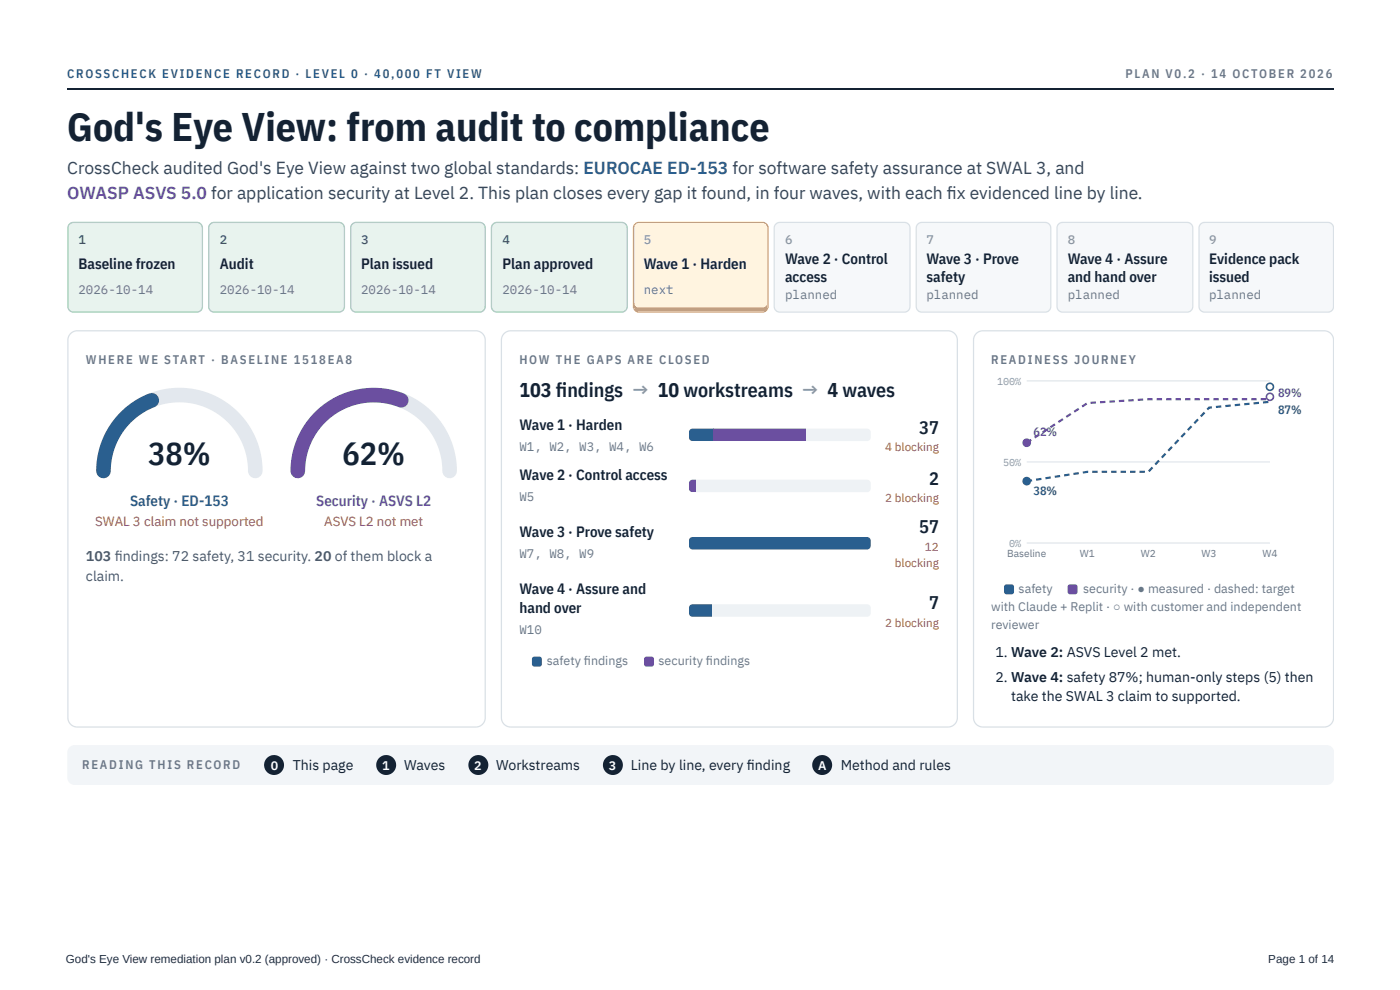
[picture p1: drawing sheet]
<svg xmlns="http://www.w3.org/2000/svg" width="297mm" height="210mm" viewBox="0 0 297 210" stroke-linecap="round" stroke-linejoin="round" font-family="sans-serif">
<defs><g id="words">
<text font-size="8.5" fill="#142233" x="14.3" y="29.9">God's Eye View: from audit to compliance</text>
<g font-size="6.8" fill="#142233">
<text x="31.5" y="98.8">38%</text>
<text x="72.7" y="98.8">62%</text>
</g>
<text font-size="4.2" fill="#142233" x="110.3" y="84.4">103 fi ndings → 10 workstreams → 4 waves</text>
<g font-size="3.9" fill="#142233">
<text x="195.2" y="92.1">37</text>
<text x="197.3" y="102.9">2</text>
<text x="195.2" y="113.2">57</text>
<text x="197.3" y="129.4">7</text>
</g>
<text font-size="3.7" fill="#33465b" x="14.3" y="37">CrossCheck audited God's Eye View against two global standards: EUROCAE ED-153 for software safety assurance at SWAL 3, and</text>
<text font-size="3.7" fill="#6b4fa0" x="14.3" y="42.3">OWASP ASVS 5.0 for application security at Level 2. This plan closes every gap it found, in four waves, with each fi x evidenced line by line.</text>
<g font-size="3.2" fill="#142233">
<text x="16.7" y="57.1">Baseline frozen</text>
<text x="46.7" y="57.1">Audit</text>
<text x="76.7" y="57.1">Plan issued</text>
<text x="106.7" y="57.1">Plan approved</text>
<text x="136.7" y="57.1">Wave 1 · Harden</text>
<text x="166.7" y="56.1">Wave 2 · Control</text>
<text x="166.7" y="59.8">access</text>
<text x="196.8" y="56.1">Wave 3 · Prove</text>
<text x="196.8" y="59.8">safety</text>
<text x="226.8" y="56.1">Wave 4 · Assure</text>
<text x="226.8" y="59.8">and hand over</text>
<text x="256.8" y="56.1">Evidence pack</text>
<text x="256.8" y="59.8">issued</text>
<text x="110.3" y="91.3">Wave 1 · Harden</text>
<text x="110.3" y="101.9">Wave 2 · Control access</text>
<text x="110.3" y="114">Wave 3 · Prove safety</text>
<text x="110.3" y="126.2">Wave 4 · Assure and</text>
<text x="110.3" y="130.2">hand over</text>
</g>
<text font-size="3.2" fill="#2a5f8f" x="27.6" y="107.4">Safety · ED-153</text>
<text font-size="3.2" fill="#6b4fa0" x="67.2" y="107.4">Security · ASVS L2</text>
<g font-size="3" fill="#4a5a6c">
<text x="18.3" y="119.1">103 fi ndings: 72 safety, 31 security. 20 of them block a</text>
<text x="18.3" y="123.3">claim.</text>
</g>
<g font-size="3" fill="#142233">
<text x="211.4" y="139.4">1. Wave 2: ASVS Level 2 met.</text>
<text x="211.4" y="144.7">2. Wave 4: safety 87%; human-only steps (5) then</text>
<text x="214.8" y="149">take the SWAL 3 claim to supported.</text>
<text x="62.2" y="163.5">This page</text>
<text x="85.8" y="163.5">Waves</text>
<text x="105.4" y="163.5">Workstreams</text>
<text x="134" y="163.5">Line by line, every fi nding</text>
<text x="178.6" y="163.5">Method and rules</text>
</g>
<g font-size="2.8" fill="#b0442f">
<text x="20.2" y="111.7">SWAL 3 claim not supported</text>
<text x="68.9" y="111.7">ASVS L2 not met</text>
</g>
<g font-size="2.6" fill="#2a5f8f">
<text x="14.3" y="16.7">CROSSCHECK EVIDENCE RECORD · LEVEL 0 · 40,000 FT VIEW</text>
<text x="271.4" y="87.9">87%</text>
<text x="219.5" y="105">38%</text>
</g>
<g font-size="2.6" fill="#6a7889">
<text x="239" y="16.7">PLAN V0.2 · 14 OCTOBER 2026</text>
<text x="16.7" y="62.4">2026-10-14</text>
<text x="46.7" y="62.4">2026-10-14</text>
<text x="76.7" y="62.4">2026-10-14</text>
<text x="106.7" y="62.4">2026-10-14</text>
<text x="136.7" y="62.4">next</text>
<text x="166.7" y="63.5">planned</text>
<text x="196.8" y="63.5">planned</text>
<text x="226.8" y="63.5">planned</text>
<text x="256.8" y="63.5">planned</text>
<text x="18.3" y="77.3">WHERE WE START · BASELINE 1518EA8</text>
<text x="110.3" y="77.3">HOW THE GAPS ARE CLOSED</text>
<text x="210.5" y="77.3">READINESS JOURNEY</text>
<text x="110.3" y="95.8">W1, W2, W3, W4, W6</text>
<text x="110.3" y="106.4">W5</text>
<text x="110.3" y="118.5">W7, W8, W9</text>
<text x="216.3" y="125.9">safety</text>
<text x="230" y="125.9">security · ● measured · dashed: target</text>
<text x="210.5" y="129.6">with Claude + Replit · ○ with customer and independent</text>
<text x="110.3" y="134.7">W10</text>
<text x="210.5" y="133.6">reviewer</text>
<text x="116.2" y="141.3">safety fi ndings</text>
<text x="139.9" y="141.3">security fi ndings</text>
<text x="17.5" y="163.2">READING THIS RECORD</text>
</g>
<g font-size="2.6" fill="#2c7a57">
<text x="16.7" y="51.9">1</text>
<text x="46.7" y="51.9">2</text>
<text x="76.7" y="51.9">3</text>
<text x="106.7" y="51.9">4</text>
</g>
<g font-size="2.6" fill="#8a97a6">
<text x="136.7" y="51.9">5</text>
<text x="166.7" y="51.9">6</text>
<text x="196.8" y="51.9">7</text>
<text x="226.8" y="51.9">8</text>
<text x="256.8" y="51.9">9</text>
</g>
<g font-size="2.6" fill="#6b4fa0">
<text x="271.4" y="84.2">89%</text>
<text x="219.5" y="92.6">62%</text>
</g>
<g font-size="2.6" fill="#fff">
<text x="57.5" y="163.5">0</text>
<text x="81.2" y="163.5">1</text>
<text x="100.7" y="163.5">2</text>
<text x="129.3" y="163.5">3</text>
<text x="173.8" y="163.5">A</text>
</g>
<g font-size="2.5" fill="#b0442f">
<text x="188" y="95.8">4 blocking</text>
<text x="188" y="106.6">2 blocking</text>
<text x="196.4" y="116.9">12</text>
<text x="190.1" y="120.4">blocking</text>
<text x="188" y="133.1">2 blocking</text>
</g>
<g font-size="2.5" fill="#292e35">
<text x="14" y="204.5">God's Eye View remediation plan v0.2 (approved) · CrossCheck evidence record</text>
<text x="269.4" y="204.5">Page 1 of 14</text>
</g>
<g font-size="2.2" fill="#8a97a6">
<text x="211.8" y="81.7">100%</text>
<text x="213" y="99">50%</text>
<text x="214.3" y="116.2">0%</text>
</g>
<g font-size="2.2" fill="#6a7889">
<text x="213.9" y="118.2">Baseline</text>
<text x="229.4" y="118.2">W1</text>
<text x="242.3" y="118.2">W2</text>
<text x="255.2" y="118.2">W3</text>
<text x="268.1" y="118.2">W4</text>
</g>
</g></defs>
<path d="M14.3 18.9h269" fill="none" stroke="#142233" stroke-width=".26"/>
<path d="M14.8 158.7l.5-.4 .6-.1h265.9a1.54 1.54 0 0 1 1.5 1.6v5.3a1.54 1.54 0 0 1-1.5 1.6h-265.9a1.59 1.59 0 0 1-1.6-1.6v-5.4z" fill="#f2f5f8"/>
<path d="M14.8 47.6l.8-.4h26.2a1.19 1.19 0 0 1 1.2 1.2v16.7a1.19 1.19 0 0 1-1.2 1.2h-26.2a1.19 1.19 0 0 1-1.2-1.2v-16.7z" fill="#e8f3ee"/>
<path d="M14.8 47.6l.8-.4h26.2a1.19 1.19 0 0 1 1.2 1.2v16.7a1.19 1.19 0 0 1-1.2 1.2h-26.2a1.19 1.19 0 0 1-1.2-1.2v-16.7z" fill="none" stroke="#9fcdb5" stroke-width=".26"/>
<path d="M44.7 47.6l.8-.4h26.5a1.19 1.19 0 0 1 1.2 1.2v16.7a1.19 1.19 0 0 1-1.2 1.2h-26.5a1.19 1.19 0 0 1-1.2-1.2v-16.7z" fill="#e8f3ee"/>
<path d="M44.7 47.6l.8-.4h26.5a1.19 1.19 0 0 1 1.2 1.2v16.7a1.19 1.19 0 0 1-1.2 1.2h-26.5a1.19 1.19 0 0 1-1.2-1.2v-16.7z" fill="none" stroke="#9fcdb5" stroke-width=".26"/>
<path d="M74.8 47.6l.9-.4h26.2a1.19 1.19 0 0 1 1.2 1.2v16.7a1.19 1.19 0 0 1-1.2 1.2h-26.2a1.19 1.19 0 0 1-1.2-1.2v-16.7z" fill="#e8f3ee"/>
<path d="M74.8 47.6l.9-.4h26.2a1.19 1.19 0 0 1 1.2 1.2v16.7a1.19 1.19 0 0 1-1.2 1.2h-26.2a1.19 1.19 0 0 1-1.2-1.2v-16.7z" fill="none" stroke="#9fcdb5" stroke-width=".26"/>
<path d="M104.7 47.6l.9-.4h26.4a1.19 1.19 0 0 1 1.2 1.2v16.7a1.19 1.19 0 0 1-1.2 1.2h-26.4a1.19 1.19 0 0 1-1.2-1.2v-16.7z" fill="#e8f3ee"/>
<path d="M104.7 47.6l.9-.4h26.4a1.19 1.19 0 0 1 1.2 1.2v16.7a1.19 1.19 0 0 1-1.2 1.2h-26.4a1.19 1.19 0 0 1-1.2-1.2v-16.7z" fill="none" stroke="#9fcdb5" stroke-width=".26"/>
<path d="M134.9 47.6l.8-.4h26.2a1.19 1.19 0 0 1 1.2 1.2v16.7a1.19 1.19 0 0 1-1.2 1.2h-26.2a1.19 1.19 0 0 1-1.2-1.2v-16.7z" fill="#fff4e0"/>
<path d="M134.7 47.3h28.3v18.8h-28.3zM134.8 47.3h28.1l.1 17a1.06 1.06 0 0 1-1.1 1.1h-26.2a1.06 1.06 0 0 1-1-1.1z" fill-rule="evenodd" fill="#d99a2b"/>
<path d="M134.9 47.6l.8-.4h26.2a1.19 1.19 0 0 1 1.2 1.2v16.7a1.19 1.19 0 0 1-1.2 1.2h-26.2a1.19 1.19 0 0 1-1.2-1.2v-16.7z" fill="none" stroke="#e3b25a" stroke-width=".26"/>
<path d="M164.8 47.6l.8-.4h26.5a1.19 1.19 0 0 1 1.2 1.2v16.7a1.19 1.19 0 0 1-1.2 1.2h-26.5a1.19 1.19 0 0 1-1.2-1.2v-16.7z" fill="#f6f8fa"/>
<path d="M164.8 47.6l.8-.4h26.5a1.19 1.19 0 0 1 1.2 1.2v16.7a1.19 1.19 0 0 1-1.2 1.2h-26.5a1.19 1.19 0 0 1-1.2-1.2v-16.7z" fill="none" stroke="#d9e0e6" stroke-width=".26"/>
<path d="M194.9 47.6l.9-.4h26.2a1.19 1.19 0 0 1 1.2 1.2v16.7a1.19 1.19 0 0 1-1.2 1.2h-26.2a1.19 1.19 0 0 1-1.2-1.2v-16.7z" fill="#f6f8fa"/>
<path d="M194.9 47.6l.9-.4h26.2a1.19 1.19 0 0 1 1.2 1.2v16.7a1.19 1.19 0 0 1-1.2 1.2h-26.2a1.19 1.19 0 0 1-1.2-1.2v-16.7z" fill="none" stroke="#d9e0e6" stroke-width=".26"/>
<path d="M224.8 47.6l.9-.4h26.4a1.19 1.19 0 0 1 1.2 1.2v16.7a1.19 1.19 0 0 1-1.2 1.2h-26.4a1.19 1.19 0 0 1-1.2-1.2v-16.7z" fill="#f6f8fa"/>
<path d="M224.8 47.6l.9-.4h26.4a1.19 1.19 0 0 1 1.2 1.2v16.7a1.19 1.19 0 0 1-1.2 1.2h-26.4a1.19 1.19 0 0 1-1.2-1.2v-16.7z" fill="none" stroke="#d9e0e6" stroke-width=".26"/>
<path d="M255 47.6l.9-.4h26.1a1.19 1.19 0 0 1 1.2 1.2v16.7a1.19 1.19 0 0 1-1.2 1.2h-26.1a1.19 1.19 0 0 1-1.2-1.2v-16.7z" fill="#f6f8fa"/>
<path d="M255 47.6l.9-.4h26.1a1.19 1.19 0 0 1 1.2 1.2v16.7a1.19 1.19 0 0 1-1.2 1.2h-26.1a1.19 1.19 0 0 1-1.2-1.2v-16.7zM15 70.8l.6-.4 .8-.2h84.7a1.98 1.98 0 0 1 2 2v80.2a1.98 1.98 0 0 1-2 2h-84.7a1.98 1.98 0 0 1-2-2v-80.2l.2-.7zM107.1 70.8l.6-.4 .8-.2h92.8a1.98 1.98 0 0 1 2 2v80.2a1.98 1.98 0 0 1-2 2h-92.8a1.98 1.98 0 0 1-2-2v-80.2l.1-.7z" fill="none" stroke="#d9e0e6" stroke-width=".26"/>
<path d="M22 100a16.1 16.1 0 0 1 16.1-16.1 16.1 16.1 0 0 1 16.1 16.1M63.3 100a16.1 16.1 0 0 1 16.1-16.1 16.1 16.1 0 0 1 16.1 16.1" fill="none" stroke="#e3e8ee" stroke-width="3.1"/>
<path d="M32.2 85a16.1 16.1 0 0 0-10.2 15" fill="none" stroke="#2a5f8f" stroke-width="3.1"/>
<path d="M85.2 85a16.1 16.1 0 0 0-21.9 15" fill="none" stroke="#6b4fa0" stroke-width="3.1"/>
<path d="M146.5 91.2l.6-.2h37a.79 .79 0 0 1 .8 .8v1.1a.79 .79 0 0 1-.8 .8h-37a.79 .79 0 0 1-.8-.8v-1.2z" fill="#eef2f5"/>
<path d="M146.3 91h5.3v2.7h-5.3z" fill="#2a5f8f"/>
<path d="M151.6 91h19.6v2.7h-19.6z" fill="#6b4fa0"/>
<path d="M146.5 102.1l.6-.2h37a.79 .79 0 0 1 .8 .8v1a.79 .79 0 0 1-.8 .8h-37a.79 .79 0 0 1-.8-.8v-1.2z" fill="#eef2f5"/>
<path d="M146.3 101.9h1.3v2.6h-1.3z" fill="#6b4fa0"/>
<path d="M146.3 114h38.6v2.7h-38.6z" fill="#2a5f8f"/>
<path d="M146.5 128.6l.6-.3h37a.79 .79 0 0 1 .8 .8v1.1a.79 .79 0 0 1-.8 .8h-37a.79 .79 0 0 1-.8-.8v-1.2z" fill="#eef2f5"/>
<g fill="#2a5f8f">
<path d="M146.3 128.3h4.8v2.7h-4.8z"/>
<path d="M113.1 139.6l.4-.2h1.2l.2 .2 .2 .4v1.1l-.2 .3-.3 .2-1.2-.1-.3-.1-.1-.4v-1.1z"/>
</g>
<path d="M136.9 139.6l.4-.2h1.2l.3 .2 .1 .4v1.1l-.1 .3-.4 .2-1.2-.1-.3-.1-.1-.4v-1.1z" fill="#6b4fa0"/>
<path d="M207.4 70.8l.6-.4 .8-.2h72.5a1.98 1.98 0 0 1 1.9 2v80.2a1.98 1.98 0 0 1-1.9 2h-72.5a1.98 1.98 0 0 1-2-2v-80.2l.1-.7z" fill="none" stroke="#d9e0e6" stroke-width=".26"/>
<path d="M218.1 98.1h51.6M218.1 80.9h51.6M218.1 115.3h51.6" fill="none" stroke="#e3e8ee" stroke-width=".29"/>
<g fill="#2a5f8f">
<path d="M218 101.9l1.2-.1v.4l-1.1 .2zM220 101.6l1.2-.1v.4l-1.1 .2zM222 101.3l1.1-.1 .1 .4-1.1 .2zM224 101l1.1-.1 .1 .4-1.1 .2zM226 100.7l1.1-.1 .1 .4-1.2 .2zM228 100.4l1.1-.2 .1 .5-1.2 .2zM229.9 100.1l1.2-.1v.4h-.1v-.2v.2l-1 .2zM232 100h1.1v.4h-1.1zM234 100h1.1v.4h-1.1zM236 100h1.1v.4h-1.1zM238 100h1.2v.4h-1.2zM240 100h1.2v.4h-1.2zM242 100h1.2v.4h-1.2zM244.6 99.1l.3 .3-.7 .8-.4-.3zM246 97.6l.3 .4-.8 .8-.3-.3zM247.4 96.2l.3 .3-.8 .8-.3-.3zM248.8 94.7l.3 .3-.8 .9-.3-.3zM250.1 93.3l.4 .3-.8 .8-.3-.3zM251.5 91.8l.4 .3-.8 .9-.4-.4zM252.9 90.4l.3 .3-.8 .8-.3-.3zM254.3 88.9l.3 .3-.8 .8-.3-.3zM255.7 87.4l.3 .3-.8 .9-.3-.3zM256.7 86.3h.7v.4l-.6 .1v-.2l.2 .1-.4 .4-.3-.3zM258.2 86.2l1.2-.1v.4l-1.1 .1zM260.2 86l1.2-.1v.4l-1.1 .2zM262.2 85.8l1.2-.1v.5l-1.1 .1zM264.2 85.6l1.2-.1v.5l-1.1 .1zM266.2 85.4l1.2-.1v.5l-1.1 .1zM268.2 85.2l1.2-.1v.5l-1.1 .1z"/>
<circle cx="218.1" cy="102.2" r=".92"/>
</g>
<circle cx="269.7" cy="82.1" r=".75" fill="#fff"/>
<circle cx="269.7" cy="82.1" r=".75" fill="none" stroke="#2a5f8f" stroke-width=".34"/>
<g fill="#6b4fa0">
<path d="M217.9 93.8l1-.6 .3 .4-1 .6zM219.6 92.7l1-.6 .2 .4-.9 .6zM221.3 91.6l1-.6 .2 .4-.9 .6zM223 90.5l1-.6 .2 .4-1 .6zM224.7 89.4l.9-.6 .3 .4-1 .6zM226.4 88.3l.9-.6 .3 .4-1 .6zM228 87.2l1-.6 .2 .4-.9 .6zM229.7 86.1l1-.6 .2 .4-.9 .6zM231.6 85.3l1.2-.1v.5l-1.2 .1zM233.6 85.2l1.2-.1v.5h-1.2zM235.6 85.1l1.2-.1v.5h-1.1zM237.6 84.9h1.2v.4l-1.1 .1zM239.6 84.8l1.2-.1v.5l-1.1 .1zM241.6 84.7l1.2-.1v.5h-1.1zM243.6 84.6h1.2v.4h-.9v-.2v.2h-.2zM245.7 84.6h1.1v.4h-1.1zM247.7 84.6h1.1v.4h-1.1zM249.7 84.6h1.1v.4h-1.1zM251.7 84.6h1.1v.4h-1.1zM253.7 84.6h1.1v.4h-1.1zM255.7 84.6h1.2v.4h-1.2zM257.7 84.6h1.2v.4h-1.2zM259.7 84.6h1.2v.4h-1.2zM261.7 84.6h1.2v.4h-1.2zM263.7 84.6h1.2v.4h-1.2zM265.8 84.6h1.1v.4h-1.1zM267.8 84.6h1.1v.4h-1.1z"/>
<circle cx="218.1" cy="94" r=".92"/>
</g>
<circle cx="269.7" cy="84.3" r=".75" fill="#fff"/>
<circle cx="269.7" cy="84.3" r=".75" fill="none" stroke="#6b4fa0" stroke-width=".34"/>
<path d="M213.4 124.2l.4-.1h1.1l.3 .1 .2 .4v1.2l-.2 .3-.4 .1h-1.1l-.3-.1-.1-.4v-1.2z" fill="#2a5f8f"/>
<path d="M226.9 124.2l.4-.1h1.1l.3 .1 .2 .4v1.2l-.2 .3-.4 .1h-1.1l-.3-.1-.2-.4 .1-1.2z" fill="#6b4fa0"/>
<g fill="#142233">
<circle cx="58.2" cy="162.5" r="2.12"/>
<circle cx="82" cy="162.5" r="2.12"/>
<circle cx="101.6" cy="162.5" r="2.12"/>
<circle cx="130.2" cy="162.5" r="2.12"/>
<circle cx="174.6" cy="162.5" r="2.12"/>
</g>
<use href="#words"/>
</svg>
